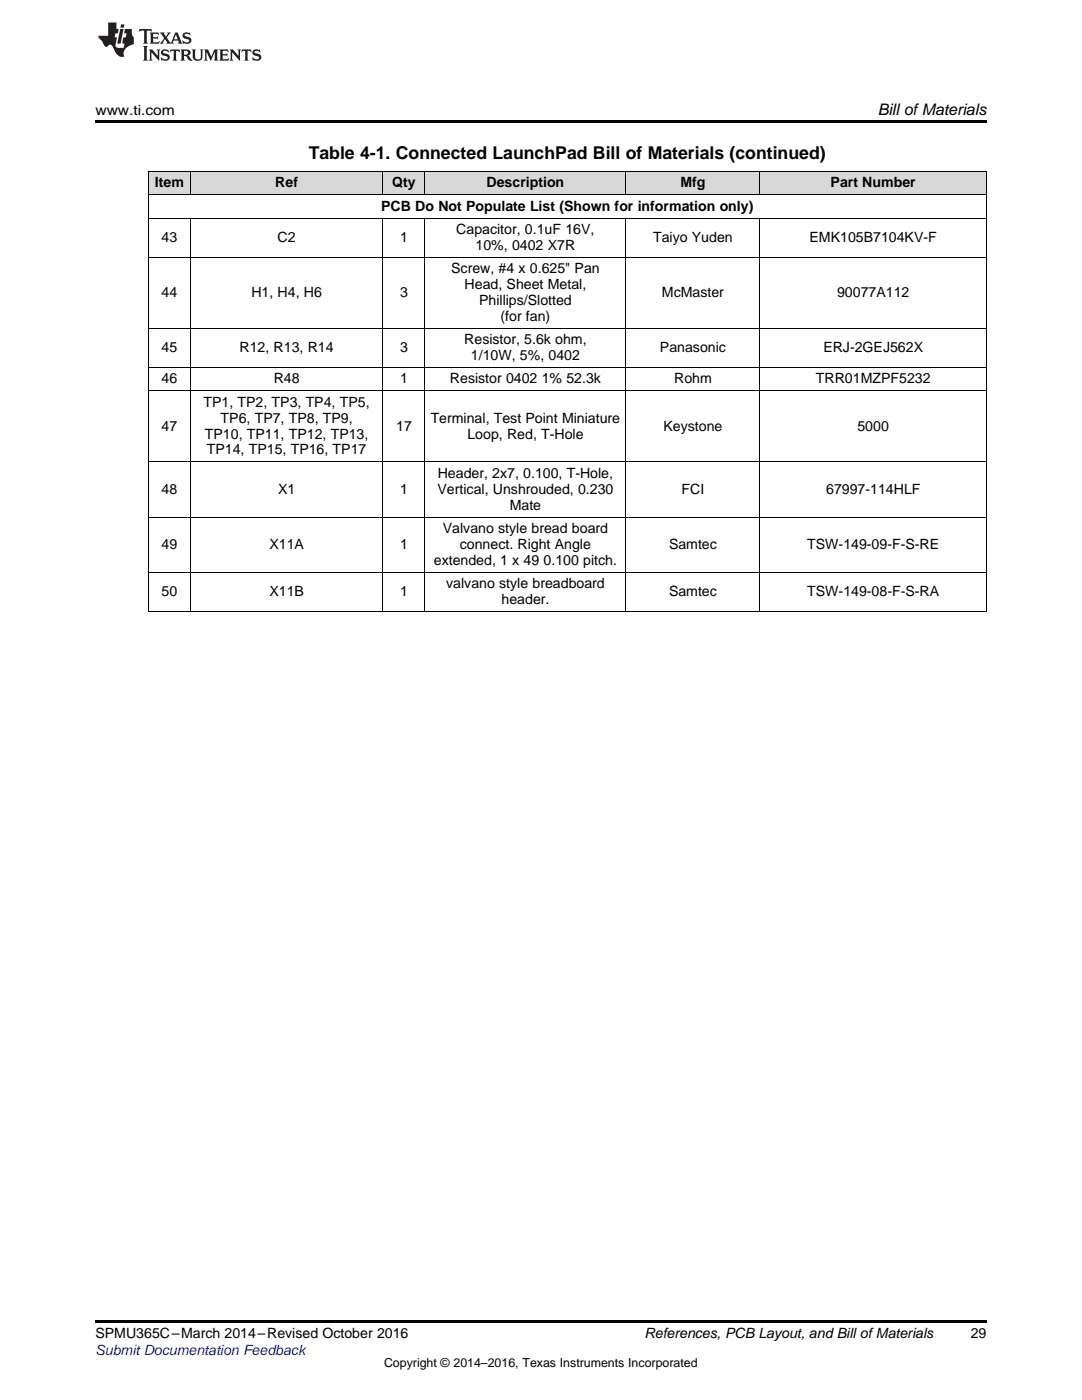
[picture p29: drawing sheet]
<svg xmlns="http://www.w3.org/2000/svg" width="216mm" height="279mm" viewBox="0 0 216 279" stroke-linecap="round" stroke-linejoin="round" font-family="sans-serif">
<defs><g id="words">
<text font-size="3.5" x="61.6" y="31.8">Table 4-1. Connected LaunchPad Bill of Materials (continued)</text>
<text font-size="3.2" x="175.2" y="23">Bill ofMaterials</text>
<g font-size="2.8">
<text x="19" y="23">www.ti.com</text>
<text x="30.9" y="37.4">Item</text>
<text x="54.9" y="37.4">Ref</text>
<text x="78.2" y="37.4">Qty</text>
<text x="97.1" y="37.4">Description</text>
<text x="135.8" y="37.4">Mfg</text>
<text x="165.7" y="37.4">Part Number</text>
<text x="76.1" y="42">PCB Do Not Populate List (Shown for information only)</text>
<text x="91.1" y="46.7">Capacitor, 0.1uF 16V,</text>
<text x="32.2" y="48.3">43</text>
<text x="55.4" y="48.3">C2</text>
<text x="79.8" y="48.3">1</text>
<text x="94.9" y="49.8">10%, 0402 X7R</text>
<text x="130.3" y="48.3">Taiyo Yuden</text>
<text x="161.5" y="48.3">EMK105B7104KV-F</text>
<text x="32.2" y="59.3">44</text>
<text x="50.2" y="59.3">H1, H4, H6</text>
<text x="79.8" y="59.3">3</text>
<text x="90" y="54.5">Screw, #4 x 0.625&quot; Pan</text>
<text x="92.7" y="57.7">Head, Sheet Metal,</text>
<text x="132.1" y="59.3">McMaster</text>
<text x="167" y="59.3">90077A112</text>
<text x="95.6" y="60.9">Phillips/Slotted</text>
<text x="99.9" y="64">(for fan)</text>
<text x="32.2" y="70.3">45</text>
<text x="47.8" y="70.3">R12, R13, R14</text>
<text x="79.8" y="70.3">3</text>
<text x="92.6" y="68.7">Resistor, 5.6k ohm,</text>
<text x="94" y="71.9">1/10W, 5%, 0402</text>
<text x="131.7" y="70.3">Panasonic</text>
<text x="164.3" y="70.3">ERJ-2GEJ562X</text>
<text x="32.2" y="76.5">46</text>
<text x="54.6" y="76.5">R48</text>
<text x="79.8" y="76.5">1</text>
<text x="89.8" y="76.5">Resistor 0402</text>
<text x="108.1" y="76.5">1% 52.3k</text>
<text x="134.5" y="76.5">Rohm</text>
<text x="162.8" y="76.5">TRR01MZPF5232</text>
<text x="40.6" y="81.2">TP1, TP2, TP3, TP4, TP5,</text>
<text x="32.2" y="85.9">47</text>
<text x="40.9" y="87.5">TP10, TP11, TP12, TP13,</text>
<text x="44" y="84.3">TP6, TP7, TP8, TP9,</text>
<text x="79.1" y="85.9">17</text>
<text x="85.9" y="84.3">Terminal, Test Point Miniature</text>
<text x="93.3" y="87.5">Loop, Red, T-Hole</text>
<text x="132.4" y="85.9">Keystone</text>
<text x="171.1" y="85.9">5000</text>
<text x="41.3" y="90.7">TP14, TP15, TP16, TP17</text>
<text x="87.3" y="95.4">Header, 2x7, 0.100, T-Hole,</text>
<text x="32.2" y="98.5">48</text>
<text x="55.5" y="98.5">X1</text>
<text x="79.8" y="98.5">1</text>
<text x="87.3" y="98.5">Vertical, Unshrouded, 0.230</text>
<text x="101.7" y="101.7">Mate</text>
<text x="136" y="98.5">FCI</text>
<text x="164.9" y="98.5">67997-114HLF</text>
<text x="88.4" y="106.4">Valvano style bread board</text>
<text x="32.2" y="109.5">49</text>
<text x="53.8" y="109.5">X11A</text>
<text x="79.8" y="109.5">1</text>
<text x="86.6" y="112.7">extended, 1 x 49</text>
<text x="91.8" y="109.5">connect. Right Angle</text>
<text x="108.5" y="112.7">0.100 pitch.</text>
<text x="133.5" y="109.5">Samtec</text>
<text x="161.1" y="109.5">TSW-149-09-F-S-RE</text>
<text x="32.2" y="119">50</text>
<text x="53.8" y="119">X11B</text>
<text x="79.8" y="119">1</text>
<text x="89" y="117.4">valvano style breadboard</text>
<text x="133.5" y="119">Samtec</text>
<text x="161.1" y="119">TSW-149-08-F-S-RA</text>
<text x="100.1" y="120.5">header.</text>
<text x="19" y="267.1">SPMU365C–March 2014–Revised October 2016</text>
<text x="128.6" y="267.1">References, PCB Layout, and Bill ofMaterials</text>
<text x="193.7" y="267">29</text>
</g>
<text font-size="2.8" fill="#00f" x="19" y="270.4">Submit Documentation Feedback</text>
<text font-size="2.5" x="76.6" y="272.7">Copyright © 2014–2016, Texas Instruments Incorporated</text>
</g></defs>
<g fill="#d8d8d8">
<path d="M29.6 34.3h8.4v4.6h-8.4z"/>
<path d="M38 34.3h38.4v4.6h-38.4z"/>
<path d="M76.4 34.3h8.4v4.6h-8.4z"/>
<path d="M84.8 34.3h40.1v4.6h-40.1z"/>
<path d="M124.9 34.3h26.8v4.6h-26.8z"/>
<path d="M151.7 34.3h45.1v4.6h-45.1z"/>
</g>
<path d="M19 24h177.8v.6h-177.8zM19 263.5h177.8v.6h-177.8z" fill="#000"/>
<g fill="none" stroke="#000" stroke-width=".2">
<path d="M29.6 38.9h167.2M29.6 34.2h167.2M29.7 34.3v87.8M37.9 34.3v4.6M76.4 34.3v4.6M84.8 34.3v4.6M124.9 34.3v4.6M151.6 34.3v4.6M196.8 34.3v87.8M29.6 51.3h167.2M29.6 43.5h167.2M37.9 43.6v78.5"/>
<path d="M76.4 43.6v78.5M84.8 43.6v78.5M124.9 43.6v78.5M151.6 43.6v78.5M29.6 78h167.2M29.6 73.4h167.2M29.6 65.5h167.2M29.6 92.2h167.2M29.6 114.2h167.2M29.6 103.2h167.2M29.6 122h167.2"/>
</g>
<g fill="#231f20">
<path d="M27.8 5.8l-.1 .6 .5-.3h.5l.1 .2v2.1l-.3 .3h1l-.2-.3v-2.1v-.2h.6l.4 .3-.1-.6zM29.9 6.5l.2 .4v1.5l-.2 .3h1.8l.1-.5a1.04 1.04 0 0 1-1.2 .1v-.6h.5l.4 .2v-.7l-.4 .2h-.5v-.6h.8l.3 .2-.1-.5zM31.9 6.5l.9 1.1-1 1.1h.9l-.2-.2 .4-.7 .5 .7-.2 .2h1.5l-.2-.2 .1-.4h.9l.2 .4-.2 .2h.9l-.2-.3-.7-1.9h-.5l-.9 2.1-.8-1.1 .8-1h-.8l.2 .3-.4 .5-.4-.6 .2-.2zM35.1 6.9l.4 .9h-.8zM36.6 6.6a.63 .63 0 0 0-.2 .7 .63 .63 0 0 0 .6 .4l.6 .2 .2 .2a.75 .75 0 0 1-.8 .4 .75 .75 0 0 1-.6-.5l.1 .7 .2-.1a1.11 1.11 0 0 0 1.5-.5 1.13 1.13 0 0 0-1.3-.9v-.3a1.04 1.04 0 0 1 1.1 .2l-.1-.6-.2 .1-.5-.1zM28.5 9.2l.3 .3v2.2l-.3 .4h1l-.2-.4v-2.2l.2-.3zM29.7 9.9l.2 .3v1.5l-.2 .4h.7l-.2-.4v-1.3l1.6 1.7v-1.9l.2-.3h-.7l.2 .3v.9l-1.1-1.2zM32.3 10a.62 .62 0 0 0-.2 .7 .62 .62 0 0 0 .6 .4l.6 .2 .2 .2a.76 .76 0 0 1-.8 .4 .76 .76 0 0 1-.6-.5l.1 .7 .2-.1a1.11 1.11 0 0 0 1.5-.6 1.13 1.13 0 0 0-1.3-.8v-.3a1.04 1.04 0 0 1 1.1 .1l-.1-.5-.2 .1-.5-.2zM34 9.9l-.1 .6a.61 .61 0 0 1 .7-.3l.1 1.5-.3 .4h1l-.3-.4 .1-1.5a.63 .63 0 0 1 .7 .3l-.1-.6zM36 9.9l.2 .3v1.5l-.2 .4h.9l-.2-.2v-.7l.6 .2a.76 .76 0 0 0 1.1 .6l-1-.9a.58 .58 0 0 0 .6-.6 .58 .58 0 0 0-.5-.6zM36.7 10.2l.1-.1a.45 .45 0 0 1 .6 .1 .45 .45 0 0 1 .1 .5l-.8 .2zM38.2 9.9l.2 .2a2.17 2.17 0 0 0 .4 1.9 .99 .99 0 0 0 1.6-.7v-1.1l.2-.3h-.7l.1 .2a1.92 1.92 0 0 1-.1 1.7 .6 .6 0 0 1-1-.5v-1.1l.2-.3zM40.7 9.9l.2 .3v1.5l-.2 .4h.7l-.2-.4v-1.4l.8 1.8 .9-1.8v1.4l-.2 .4h.9l-.3-.4v-1.5l.3-.3h-.8l-.6 1.4-.7-1.4zM43.7 9.9l.3 .3v1.5l-.3 .4h1.9l.1-.6a1.04 1.04 0 0 1-1.3 .2v-.6h.6l.4 .1v-.6l-.4 .2h-.6l.1-.6h.7l.4 .2-.1-.5zM45.8 9.9l.2 .3v1.5l-.2 .4h.8l-.3-.4v-1.3l1.6 1.7v-1.9l.2-.3h-.7l.2 .3v.9l-1.1-1.2zM48.3 9.9l-.1 .6a.61 .61 0 0 1 .7-.3v1.5l-.2 .4h.9l-.2-.4v-1.5a.63 .63 0 0 1 .8 .3l-.1-.6zM50.6 10a.62 .62 0 0 0-.2 .7 .62 .62 0 0 0 .6 .4l.6 .2 .1 .2a.76 .76 0 0 1-.7 .4 .76 .76 0 0 1-.6-.5l.1 .7 .1-.1a1.11 1.11 0 0 0 1.5-.6 1.13 1.13 0 0 0-1.2-.8l-.1-.3a1.04 1.04 0 0 1 1.2 .1l-.2-.5-.1 .1-.5-.2z"/>
<path d="M21.6 4.5v2.6h-2l.1 .4 .8 .9a.91 .91 0 0 0 .9 .9 .56 .56 0 0 1 .5-.4 .56 .56 0 0 1 .5 .3l.4 .8a1.53 1.53 0 0 0 2 1.3 1.54 1.54 0 0 1 1-2.1l.9-.4-.1-1.4a1.52 1.52 0 0 1-.3-1.6h-1.4l-.1 .9h.5l-.2 .8h-.5l-.2 .9v.2l.4 .1-.1 .9a1.93 1.93 0 0 1-1.6-.3l.2-1.8h-.4l.1-.8h.5l.2-.9h-.5v-1.3zM24 5.8l-.6 2.9h.7l.5-2.9zM24.2 4.9l-.2 .6h.7l.1-.6z"/>
</g>
<use href="#words"/>
</svg>
